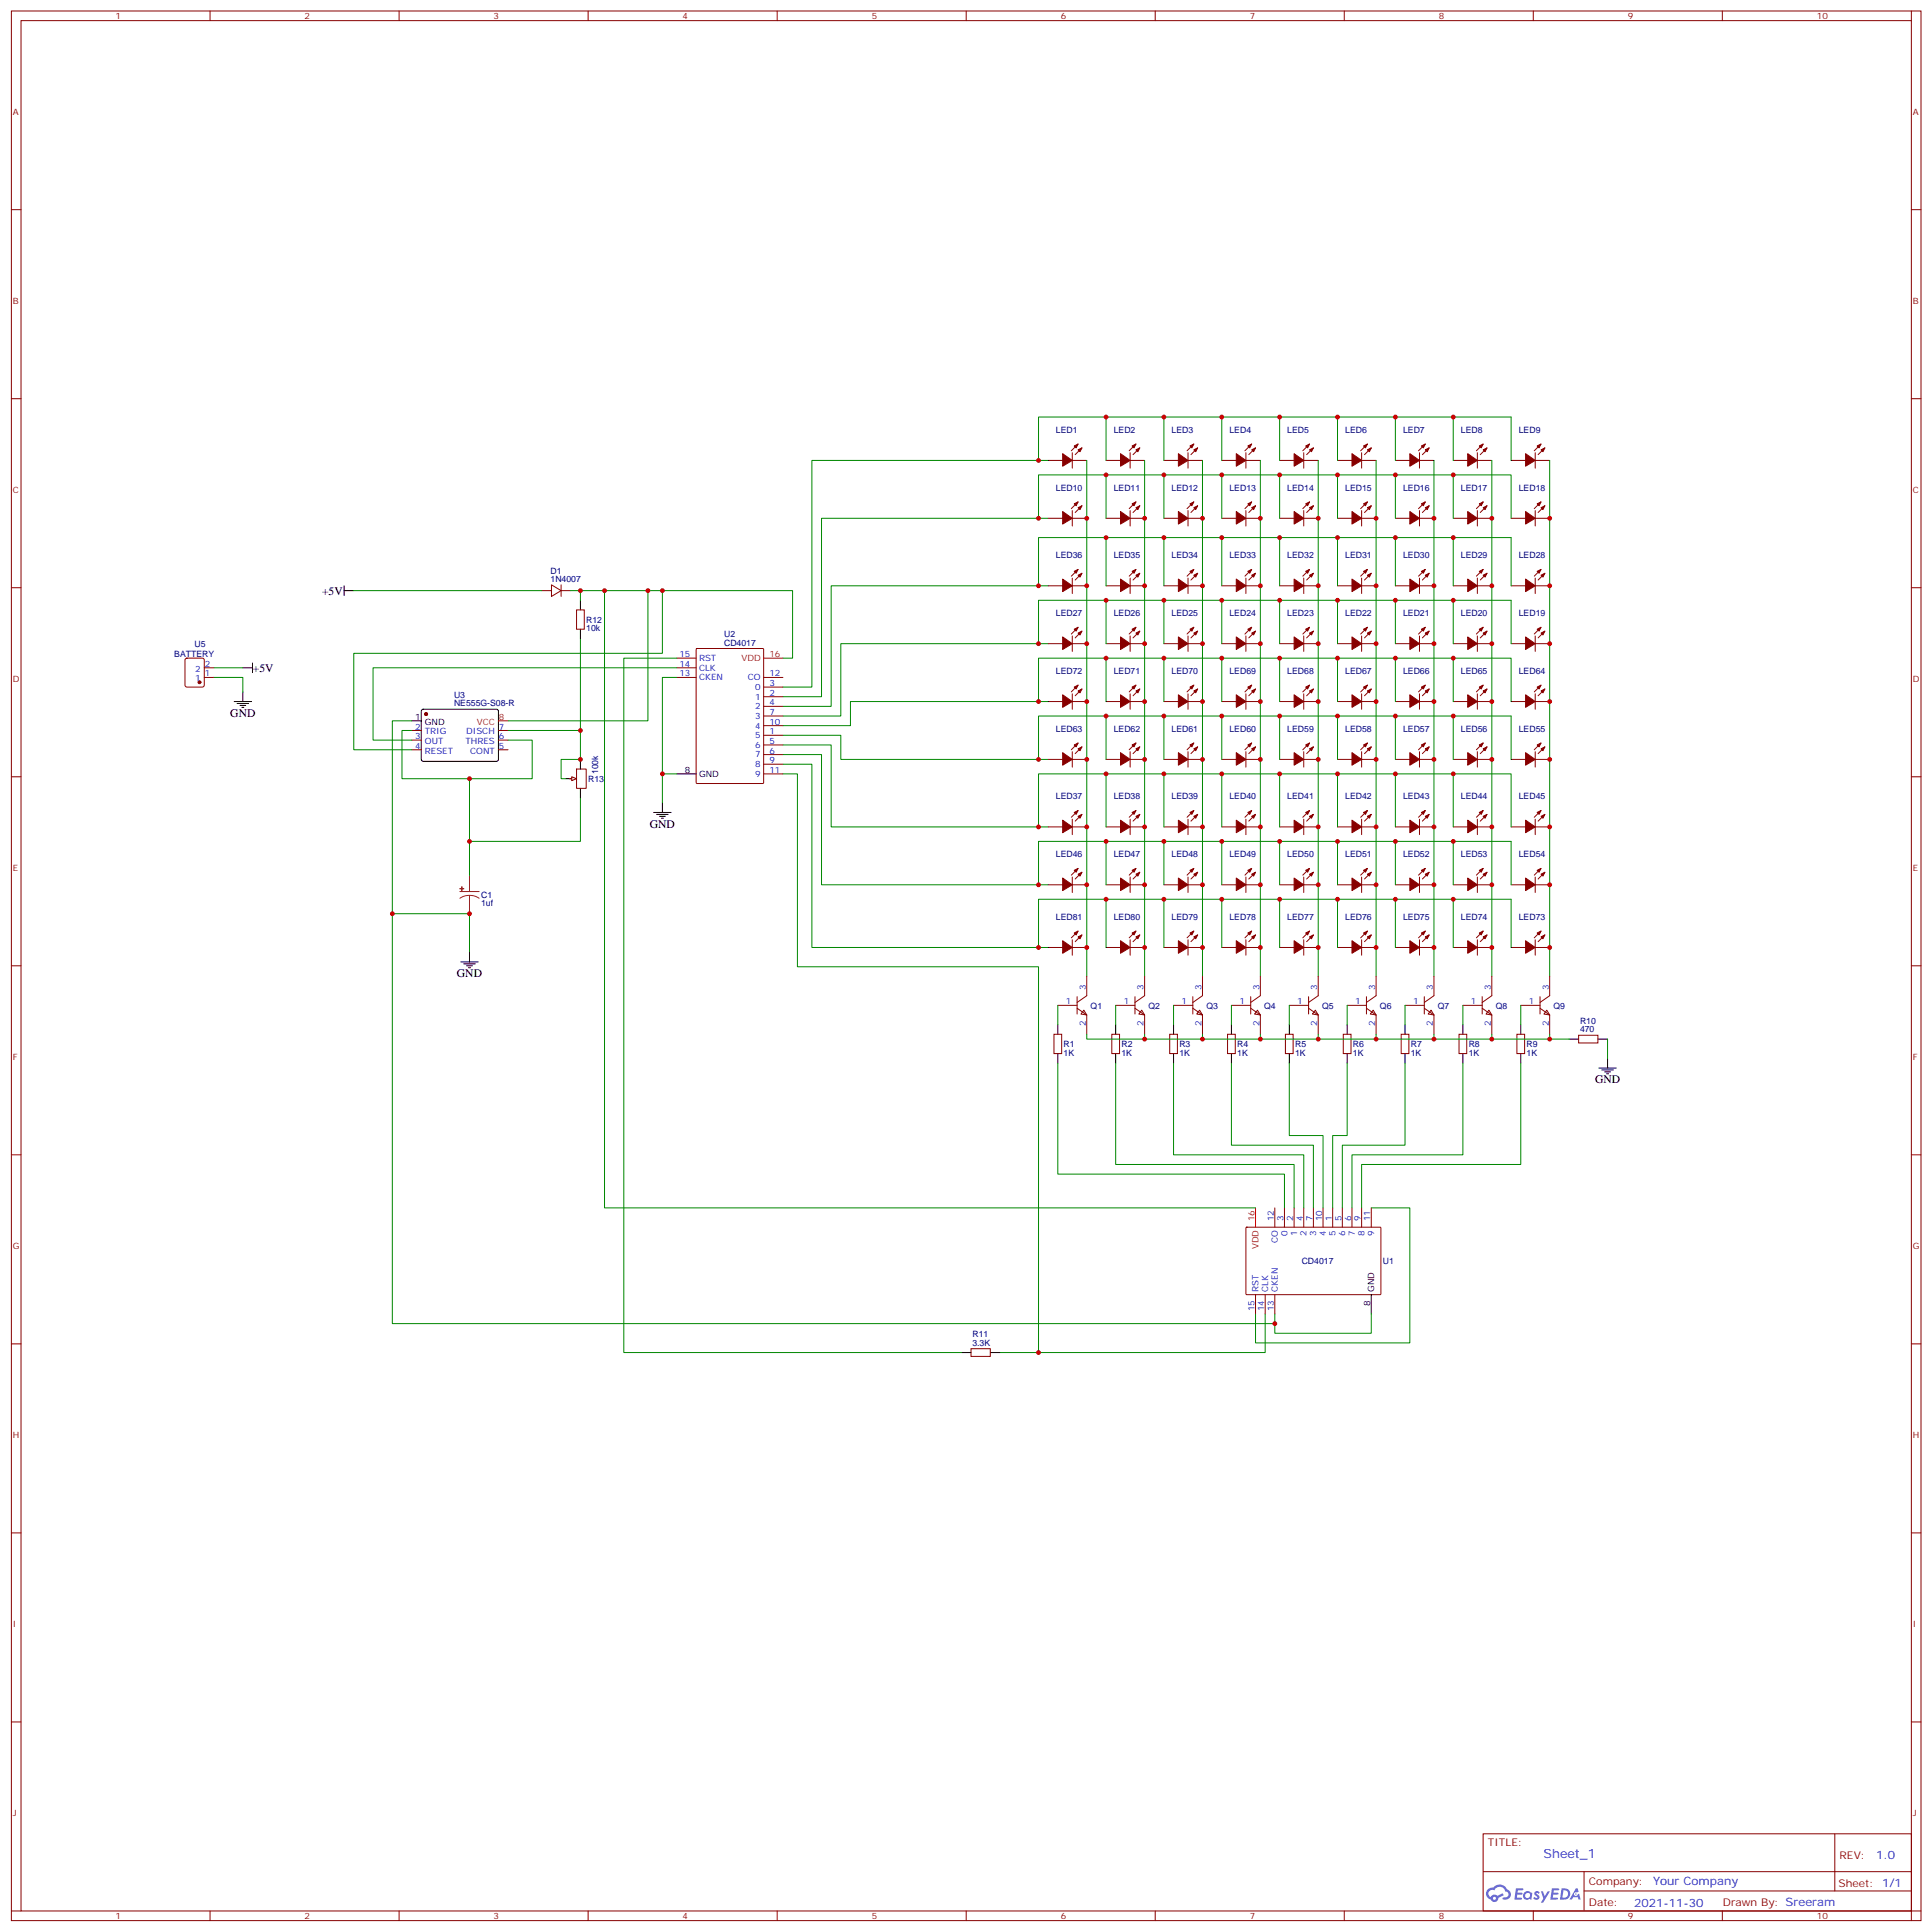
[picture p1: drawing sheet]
<svg xmlns="http://www.w3.org/2000/svg" width="707mm" height="707mm" viewBox="0 0 707 707" stroke-linecap="round" stroke-linejoin="round" font-family="sans-serif">
<defs><g id="words">
<text font-size="4.6" fill="#00f" x="564.6" y="679.8">Sheet_1</text>
<g font-size="4.2">
<text x="117.8" y="217.5">+5V</text>
<text x="92.5" y="245.7">+5V</text>
<text x="84.2" y="262.3">GND</text>
<text x="237.7" y="302.8">GND</text>
<text x="167.1" y="357.5">GND</text>
<text x="583.4" y="396.3">GND</text>
</g>
<g font-size="4.2" fill="#00f">
<text x="686.3" y="680">1.0</text>
<text x="604.7" y="689.6">Your Company</text>
<text x="597.8" y="697.4">2021-11-30</text>
</g>
<g font-size="3.9" fill="#800">
<text x="544.3" y="675.4">TITLE:</text>
<text x="672.9" y="680">REV:</text>
<text x="581.2" y="689.6">Company:</text>
<text x="672.5" y="690.2">Sheet: 1/1</text>
<text x="581.2" y="697.2">Date:</text>
<text x="630.2" y="697.3">Drawn By: Sreeram</text>
</g>
<g font-size="3.2" fill="#800">
<text x="42.3" y="7">1</text>
<text x="111.4" y="7">2</text>
<text x="180.6" y="7">3</text>
<text x="249.7" y="7">4</text>
<text x="318.8" y="7">5</text>
<text x="388" y="7">6</text>
<text x="457.1" y="7">7</text>
<text x="526.3" y="7">8</text>
<text x="595.4" y="7">9</text>
<text x="664.6" y="7">10</text>
<text x="4.7" y="42.1">A</text>
<text x="699.7" y="42.1">A</text>
<text x="4.7" y="111.3">B</text>
<text x="699.7" y="111.3">B</text>
<text x="4.7" y="180.4">C</text>
<text x="699.7" y="180.4">C</text>
<text x="4.7" y="249.6">D</text>
<text x="699.7" y="249.6">D</text>
<text x="4.7" y="318.7">E</text>
<text x="699.7" y="318.7">E</text>
<text x="4.7" y="387.8">F</text>
<text x="699.7" y="387.8">F</text>
<text x="4.7" y="457">G</text>
<text x="699.7" y="457">G</text>
<text x="4.7" y="526.1">H</text>
<text x="699.7" y="526.1">H</text>
<text x="4.7" y="595.3">I</text>
<text x="699.7" y="595.3">I</text>
<text x="4.7" y="664.4">J</text>
<text x="699.7" y="664.4">J</text>
<text x="42.3" y="702">1</text>
<text x="111.4" y="702">2</text>
<text x="180.6" y="702">3</text>
<text x="249.7" y="702">4</text>
<text x="318.8" y="702">5</text>
<text x="388" y="702">6</text>
<text x="457.1" y="702">7</text>
<text x="526.3" y="702">8</text>
<text x="595.4" y="702">9</text>
<text x="664.6" y="702">10</text>
</g>
<g font-size="3.2" fill="#000080">
<text x="386.2" y="158.4">LED1</text>
<text x="407.4" y="158.4">LED2</text>
<text x="428.5" y="158.4">LED3</text>
<text x="449.7" y="158.4">LED4</text>
<text x="470.9" y="158.4">LED5</text>
<text x="492" y="158.4">LED6</text>
<text x="513.2" y="158.4">LED7</text>
<text x="534.4" y="158.4">LED8</text>
<text x="555.5" y="158.4">LED9</text>
<text x="386.2" y="179.5">LED10</text>
<text x="407.4" y="179.5">LED11</text>
<text x="428.5" y="179.5">LED12</text>
<text x="449.7" y="179.5">LED13</text>
<text x="470.9" y="179.5">LED14</text>
<text x="492" y="179.5">LED15</text>
<text x="513.2" y="179.5">LED16</text>
<text x="534.4" y="179.5">LED17</text>
<text x="555.5" y="179.5">LED18</text>
<text x="201.4" y="209.9">D1</text>
<text x="386.2" y="204.2">LED36</text>
<text x="407.4" y="204.2">LED35</text>
<text x="428.5" y="204.2">LED34</text>
<text x="449.7" y="204.2">LED33</text>
<text x="470.9" y="204.2">LED32</text>
<text x="492" y="204.2">LED31</text>
<text x="513.2" y="204.2">LED30</text>
<text x="534.4" y="204.2">LED29</text>
<text x="555.5" y="204.2">LED28</text>
<text x="201.4" y="212.9">1N4007</text>
<text x="214.4" y="227.8">R12</text>
<text x="386.2" y="225.4">LED27</text>
<text x="407.4" y="225.4">LED26</text>
<text x="428.5" y="225.4">LED25</text>
<text x="449.7" y="225.4">LED24</text>
<text x="470.9" y="225.4">LED23</text>
<text x="492" y="225.4">LED22</text>
<text x="513.2" y="225.4">LED21</text>
<text x="534.4" y="225.4">LED20</text>
<text x="555.5" y="225.4">LED19</text>
<text x="214.4" y="230.9">10k</text>
<text x="264.9" y="232.9">U2</text>
<text x="71.2" y="236.6">U5</text>
<text x="264.9" y="236.1">CD4017</text>
<text x="63.7" y="240.2">BATTERY</text>
<text x="386.2" y="246.6">LED72</text>
<text x="407.4" y="246.6">LED71</text>
<text x="428.5" y="246.6">LED70</text>
<text x="449.7" y="246.6">LED69</text>
<text x="470.9" y="246.6">LED68</text>
<text x="492" y="246.6">LED67</text>
<text x="513.2" y="246.6">LED66</text>
<text x="534.4" y="246.6">LED65</text>
<text x="555.5" y="246.6">LED64</text>
<text x="166.1" y="255.2">U3</text>
<text x="166.1" y="258.4">NE555G-S08-R</text>
<text x="386.2" y="267.7">LED63</text>
<text x="407.4" y="267.7">LED62</text>
<text x="428.5" y="267.7">LED61</text>
<text x="449.7" y="267.7">LED60</text>
<text x="470.9" y="267.7">LED59</text>
<text x="492" y="267.7">LED58</text>
<text x="513.2" y="267.7">LED57</text>
<text x="534.4" y="267.7">LED56</text>
<text x="555.5" y="267.7">LED55</text>
<text x="215.1" y="286">R13</text>
<text x="218.8" y="283.2" transform="rotate(-90 218.8 283.2)">100k</text>
<text x="386.2" y="292.4">LED37</text>
<text x="407.4" y="292.4">LED38</text>
<text x="428.5" y="292.4">LED39</text>
<text x="449.7" y="292.4">LED40</text>
<text x="470.9" y="292.4">LED41</text>
<text x="492" y="292.4">LED42</text>
<text x="513.2" y="292.4">LED43</text>
<text x="534.4" y="292.4">LED44</text>
<text x="555.5" y="292.4">LED45</text>
<text x="386.2" y="313.6">LED46</text>
<text x="407.4" y="313.6">LED47</text>
<text x="428.5" y="313.6">LED48</text>
<text x="449.7" y="313.6">LED49</text>
<text x="470.9" y="313.6">LED50</text>
<text x="492" y="313.6">LED51</text>
<text x="513.2" y="313.6">LED52</text>
<text x="534.4" y="313.6">LED53</text>
<text x="555.5" y="313.6">LED54</text>
<text x="176" y="328.4">C1</text>
<text x="176" y="331.4">1uf</text>
<text x="386.2" y="336.5">LED81</text>
<text x="407.4" y="336.5">LED80</text>
<text x="428.5" y="336.5">LED79</text>
<text x="449.7" y="336.5">LED78</text>
<text x="470.9" y="336.5">LED77</text>
<text x="492" y="336.5">LED76</text>
<text x="513.2" y="336.5">LED75</text>
<text x="534.4" y="336.5">LED74</text>
<text x="555.5" y="336.5">LED73</text>
<text x="398.9" y="369">Q1</text>
<text x="420.1" y="369">Q2</text>
<text x="441.3" y="369">Q3</text>
<text x="462.4" y="369">Q4</text>
<text x="483.6" y="369">Q5</text>
<text x="504.8" y="369">Q6</text>
<text x="525.9" y="369">Q7</text>
<text x="547.1" y="369">Q8</text>
<text x="568.3" y="369">Q9</text>
<text x="577.9" y="377.6">470</text>
<text x="577.9" y="374.5">R10</text>
<text x="389" y="383.1">R1</text>
<text x="410.2" y="383.1">R2</text>
<text x="431.4" y="383.1">R3</text>
<text x="452.5" y="383.1">R4</text>
<text x="473.7" y="383.1">R5</text>
<text x="494.9" y="383.1">R6</text>
<text x="516" y="383.1">R7</text>
<text x="537.2" y="383.1">R8</text>
<text x="558.4" y="383.1">R9</text>
<text x="389" y="386.1">1K</text>
<text x="410.2" y="386.1">1K</text>
<text x="431.4" y="386.1">1K</text>
<text x="452.5" y="386.1">1K</text>
<text x="473.7" y="386.1">1K</text>
<text x="494.9" y="386.1">1K</text>
<text x="516" y="386.1">1K</text>
<text x="537.2" y="386.1">1K</text>
<text x="558.4" y="386.1">1K</text>
<text x="476.1" y="462.4">CD4017</text>
<text x="505.8" y="462.4">U1</text>
<text x="355.7" y="489.2">R11</text>
<text x="355.7" y="492.3">3.3K</text>
</g>
<g font-size="3.2" fill="#00f">
<text x="71.4" y="245.7">2</text>
<text x="74.9" y="243.9">2</text>
<text x="248.5" y="240.4">15</text>
<text x="248.5" y="243.9">14</text>
<text x="255.7" y="241.8">RST</text>
<text x="255.7" y="245.3">CLK</text>
<text x="71.4" y="249.2">1</text>
<text x="74.9" y="247.4">1</text>
<text x="248.5" y="247.4">13</text>
<text x="255.7" y="248.8">CKEN</text>
<text x="273.6" y="248.8">CO</text>
<text x="281.4" y="251">3</text>
<text x="281.4" y="247.4">12</text>
<text x="276.3" y="255.9">1</text>
<text x="276.3" y="252.4">0</text>
<text x="281.4" y="254.5">2</text>
<text x="276.3" y="259.4">2</text>
<text x="276.3" y="263">3</text>
<text x="281.4" y="258">4</text>
<text x="281.4" y="261.5">7</text>
<text x="151.9" y="266.8">2</text>
<text x="155.4" y="268.6">TRIG</text>
<text x="170.5" y="268.6">DISCH</text>
<text x="182.5" y="266.8">7</text>
<text x="276.3" y="266.5">4</text>
<text x="281.4" y="268.6">1</text>
<text x="281.4" y="265.1">10</text>
<text x="151.9" y="270.4">3</text>
<text x="151.9" y="273.9">4</text>
<text x="155.4" y="272.1">OUT</text>
<text x="155.4" y="275.7">RESET</text>
<text x="170.3" y="272.1">THRES</text>
<text x="172" y="275.7">CONT</text>
<text x="182.5" y="273.9">5</text>
<text x="182.5" y="270.4">6</text>
<text x="276.3" y="270">5</text>
<text x="276.3" y="273.5">6</text>
<text x="281.4" y="272.1">5</text>
<text x="281.4" y="275.7">6</text>
<text x="276.3" y="277.1">7</text>
<text x="276.3" y="280.6">8</text>
<text x="281.4" y="279.2">9</text>
<text x="276.3" y="284.1">9</text>
<text x="281.4" y="282.7">11</text>
<text x="397.2" y="362.1" transform="rotate(-90 397.2 362.1)">3</text>
<text x="418.3" y="362.1" transform="rotate(-90 418.3 362.1)">3</text>
<text x="439.5" y="362.1" transform="rotate(-90 439.5 362.1)">3</text>
<text x="460.7" y="362.1" transform="rotate(-90 460.7 362.1)">3</text>
<text x="481.8" y="362.1" transform="rotate(-90 481.8 362.1)">3</text>
<text x="503" y="362.1" transform="rotate(-90 503 362.1)">3</text>
<text x="524.2" y="362.1" transform="rotate(-90 524.2 362.1)">3</text>
<text x="545.3" y="362.1" transform="rotate(-90 545.3 362.1)">3</text>
<text x="566.5" y="362.1" transform="rotate(-90 566.5 362.1)">3</text>
<text x="389.9" y="367.4">1</text>
<text x="411" y="367.4">1</text>
<text x="432.2" y="367.4">1</text>
<text x="453.4" y="367.4">1</text>
<text x="474.5" y="367.4">1</text>
<text x="495.7" y="367.4">1</text>
<text x="516.9" y="367.4">1</text>
<text x="538" y="367.4">1</text>
<text x="559.2" y="367.4">1</text>
<text x="397.2" y="375.4" transform="rotate(-90 397.2 375.4)">2</text>
<text x="418.3" y="375.4" transform="rotate(-90 418.3 375.4)">2</text>
<text x="439.5" y="375.4" transform="rotate(-90 439.5 375.4)">2</text>
<text x="460.7" y="375.4" transform="rotate(-90 460.7 375.4)">2</text>
<text x="481.8" y="375.4" transform="rotate(-90 481.8 375.4)">2</text>
<text x="503" y="375.4" transform="rotate(-90 503 375.4)">2</text>
<text x="524.2" y="375.4" transform="rotate(-90 524.2 375.4)">2</text>
<text x="545.3" y="375.4" transform="rotate(-90 545.3 375.4)">2</text>
<text x="566.5" y="375.4" transform="rotate(-90 566.5 375.4)">2</text>
<text x="465.9" y="446.8" transform="rotate(-90 465.9 446.8)">12</text>
<text x="469.5" y="446.8" transform="rotate(-90 469.5 446.8)">3</text>
<text x="473" y="446.8" transform="rotate(-90 473 446.8)">2</text>
<text x="476.5" y="446.8" transform="rotate(-90 476.5 446.8)">4</text>
<text x="480.1" y="446.8" transform="rotate(-90 480.1 446.8)">7</text>
<text x="483.6" y="446.8" transform="rotate(-90 483.6 446.8)">10</text>
<text x="487.1" y="446.8" transform="rotate(-90 487.1 446.8)">1</text>
<text x="490.6" y="446.8" transform="rotate(-90 490.6 446.8)">5</text>
<text x="494.2" y="446.8" transform="rotate(-90 494.2 446.8)">6</text>
<text x="497.7" y="446.8" transform="rotate(-90 497.7 446.8)">9</text>
<text x="501.2" y="446.8" transform="rotate(-90 501.2 446.8)">11</text>
<text x="467.4" y="454.6" transform="rotate(-90 467.4 454.6)">CO</text>
<text x="470.9" y="451.9" transform="rotate(-90 470.9 451.9)">0</text>
<text x="474.4" y="451.9" transform="rotate(-90 474.4 451.9)">1</text>
<text x="477.9" y="451.9" transform="rotate(-90 477.9 451.9)">2</text>
<text x="481.5" y="451.9" transform="rotate(-90 481.5 451.9)">3</text>
<text x="485" y="451.9" transform="rotate(-90 485 451.9)">4</text>
<text x="488.5" y="451.9" transform="rotate(-90 488.5 451.9)">5</text>
<text x="492.1" y="451.9" transform="rotate(-90 492.1 451.9)">6</text>
<text x="495.6" y="451.9" transform="rotate(-90 495.6 451.9)">7</text>
<text x="499.1" y="451.9" transform="rotate(-90 499.1 451.9)">8</text>
<text x="502.6" y="451.9" transform="rotate(-90 502.6 451.9)">9</text>
<text x="460.3" y="472.5" transform="rotate(-90 460.3 472.5)">RST</text>
<text x="463.8" y="472.5" transform="rotate(-90 463.8 472.5)">CLK</text>
<text x="467.4" y="472.5" transform="rotate(-90 467.4 472.5)">CKEN</text>
<text x="458.9" y="479.7" transform="rotate(-90 458.9 479.7)">15</text>
<text x="462.4" y="479.7" transform="rotate(-90 462.4 479.7)">14</text>
<text x="465.9" y="479.7" transform="rotate(-90 465.9 479.7)">13</text>
</g>
<g font-size="3.2" fill="#f00">
<text x="271.2" y="241.8">VDD</text>
<text x="281.4" y="240.4">16</text>
<text x="182.5" y="263.3">8</text>
<text x="174.4" y="265.1">VCC</text>
<text x="458.9" y="446.8" transform="rotate(-90 458.9 446.8)">16</text>
<text x="460.3" y="457" transform="rotate(-90 460.3 457)">VDD</text>
</g>
<g font-size="3.2">
<text x="151.9" y="263.3">1</text>
<text x="155.4" y="265.1">GND</text>
<text x="250.5" y="282.7">8</text>
<text x="255.7" y="284.1">GND</text>
<text x="502.6" y="472.5" transform="rotate(-90 502.6 472.5)">GND</text>
<text x="501.2" y="477.7" transform="rotate(-90 501.2 477.7)">8</text>
</g>
</g></defs>
<g fill="none" stroke="#870000" stroke-width=".37">
<path d="M4.2 4h698.5v698.5h-698.5zM7.7 7.5h691.4v691.5h-691.4zM76.8 4v3.5M146 4v3.5M215.1 4v3.5M284.3 4v3.5M353.4 4v3.5M422.6 4v3.5M491.7 4v3.5M560.8 4v3.5M630 4v3.5M699.1 4v3.5"/>
<path d="M4.2 76.7h3.5M699.1 76.7h3.6M4.2 145.8h3.5M699.1 145.8h3.6M4.2 215h3.5M699.1 215h3.6M4.2 284.1h3.5M699.1 284.1h3.6M4.2 353.3h3.5M699.1 353.3h3.6M4.2 422.4h3.5M699.1 422.4h3.6"/>
<path d="M4.2 491.6h3.5M699.1 491.6h3.6M4.2 560.7h3.5M699.1 560.7h3.6M4.2 629.8h3.5M699.1 629.8h3.6M542.5 670.8h156.6v28.2h-156.6zM671.1 670.8v20.9M4.2 699h3.5M76.8 699v3.5M146 699v3.5M215.1 699v3.5"/>
<path d="M284.3 699v3.5M353.4 699v3.5M422.6 699v3.5M491.7 699v3.5M542.5 684.6h156.5M560.8 699v3.5M579.4 691.7h119.6M579.4 684.6v14.1M630 699v3.5M702.7 699h-3.6v3.5"/>
</g>
<g fill="#5487ff">
<path d="M561.5 691.9a1.22 1.22 0 0 1 1.7 .3l-.4 .6a.47 .47 0 0 0-.3-.4 .47 .47 0 0 0-.5 .2l.1 .2a1.14 1.14 0 0 1 .8 1.8 1.14 1.14 0 0 1-1.9 0l-.2-.2 .5-.6 .7 .4a.29 .29 0 0 0 .3-.2 .29 .29 0 0 0-.2-.3 1.04 1.04 0 0 1-.6-1.8z"/>
<path d="M554.5 690.7l2.7 .2-.2 .5h-1.8l-.1 .9h1.5l.3 .4-.3 .3h-1.6l-.2 1.1 1.7 .1 .2 .3-.2 .3-2.6 .1z"/>
<path d="M567.6 690.7l2.7 .2-.1 .5h-1.8l-.2 .9h1.6l.3 .4-.4 .3h-1.6l-.1 1.1 1.7 .1 .2 .3-.2 .3-2.7 .1z"/>
<path d="M576.4 690.7h.7l.3 1.3-.6 .3a.69 .69 0 0 0-1 .3 .69 .69 0 0 0 .4 .9 .69 .69 0 0 0 .9-.6l.5-.3 .6 2.2h-.8l-.2-.8h-1.8l-.5 .8h-.8z"/>
<path d="M563.6 691.8h.8l.6 1.8 1.1-1.8h.9l-2.6 4.2h-.8l.9-1.6z"/>
<path d="M571.2 690.7l-.6 4.2h1.3a2.11 2.11 0 0 0 2.5-2.2 2.11 2.11 0 0 0-2.5-2zM571.9 691.4a1.43 1.43 0 0 1 1.6 1.6 1.43 1.43 0 0 1-2 1.1z"/>
<path d="M557.5 692.3a1.54 1.54 0 0 0-.1 2.2 1.54 1.54 0 0 0 2.1 .1l.7 .3 .3-2.3-.6-.4a1.51 1.51 0 0 0-2.4 .1zM557.7 693.3a.95 .95 0 0 1 1.9 0 .95 .95 0 0 1-1.9 0z"/>
<path d="M544.2 691.1a2.18 2.18 0 0 0 1.1 3.7 1.44 1.44 0 0 0 1.6 .9 1.44 1.44 0 0 0 1.2-1.5l2-1-.5-.7-1.9 1a1.47 1.47 0 0 0-2.4 .4 1.39 1.39 0 0 1-.7-1.9 1.39 1.39 0 0 1 2-.5 2.12 2.12 0 0 1 2.2-1.3 2.12 2.12 0 0 1 1.9 1.7 1.14 1.14 0 0 1 1.1 1.4 1.14 1.14 0 0 1-1.7 .7 .43 .43 0 0 0-.5 .4 .43 .43 0 0 0 .4 .5 1.98 1.98 0 0 0 2.5-1.3 1.98 1.98 0 0 0-1.2-2.5 3.1 3.1 0 0 0-5.3-.7l-.9 .1zM546.1 694.4a.55 .55 0 0 1 1.1 0 .55 .55 0 0 1-1.1 0z"/>
<circle cx="576.4" cy="692.8" r=".26"/>
</g>
<g fill="#870000" stroke="#870000" stroke-width=".37">
<path d="M394.3 164.5l1.4-.7-.7 1.4z"/>
<path d="M392.9 163.1l1.4-.7-.7 1.4z"/>
<path d="M388.7 165.9l3.5 2.5-3.5 2.1z"/>
<path d="M415.5 164.5l1.4-.7-.7 1.4z"/>
<path d="M414.1 163.1l1.4-.7-.7 1.4z"/>
<path d="M409.9 165.9l3.5 2.5-3.5 2.1z"/>
<path d="M436.7 164.5l1.4-.7-.7 1.4z"/>
<path d="M435.3 163.1l1.4-.7-.7 1.4z"/>
<path d="M431 165.9l3.6 2.5-3.6 2.1z"/>
<path d="M457.8 164.5l1.4-.7-.7 1.4z"/>
<path d="M456.4 163.1l1.4-.7-.7 1.4z"/>
<path d="M452.2 165.9l3.5 2.5-3.5 2.1z"/>
<path d="M479 164.5l1.4-.7-.7 1.4z"/>
<path d="M477.6 163.1l1.4-.7-.7 1.4z"/>
<path d="M473.4 165.9l3.5 2.5-3.5 2.1z"/>
<path d="M500.2 164.5l1.4-.7-.7 1.4z"/>
<path d="M498.8 163.1l1.4-.7-.7 1.4z"/>
<path d="M494.5 165.9l3.6 2.5-3.6 2.1z"/>
<path d="M521.3 164.5l1.4-.7-.7 1.4z"/>
<path d="M519.9 163.1l1.4-.7-.7 1.4z"/>
<path d="M515.7 165.9l3.5 2.5-3.5 2.1z"/>
<path d="M542.5 164.5l1.4-.7-.7 1.4z"/>
<path d="M541.1 163.1l1.4-.7-.7 1.4z"/>
<path d="M536.9 165.9l3.5 2.5-3.5 2.1z"/>
<path d="M563.7 164.5l1.4-.7-.7 1.4z"/>
<path d="M562.3 163.1l1.4-.7-.7 1.4z"/>
<path d="M558 165.9l3.6 2.5-3.6 2.1z"/>
<path d="M394.3 185.7l1.4-.7-.7 1.4z"/>
<path d="M392.9 184.3l1.4-.7-.7 1.4z"/>
<path d="M388.7 187.1l3.5 2.5-3.5 2.1z"/>
<path d="M415.5 185.7l1.4-.7-.7 1.4z"/>
<path d="M414.1 184.3l1.4-.7-.7 1.4z"/>
<path d="M409.9 187.1l3.5 2.5-3.5 2.1z"/>
<path d="M436.7 185.7l1.4-.7-.7 1.4z"/>
<path d="M435.3 184.3l1.4-.7-.7 1.4z"/>
<path d="M431 187.1l3.6 2.5-3.6 2.1z"/>
<path d="M457.8 185.7l1.4-.7-.7 1.4z"/>
<path d="M456.4 184.3l1.4-.7-.7 1.4z"/>
<path d="M452.2 187.1l3.5 2.5-3.5 2.1z"/>
<path d="M479 185.7l1.4-.7-.7 1.4z"/>
<path d="M477.6 184.3l1.4-.7-.7 1.4z"/>
<path d="M473.4 187.1l3.5 2.5-3.5 2.1z"/>
<path d="M500.2 185.7l1.4-.7-.7 1.4z"/>
<path d="M498.8 184.3l1.4-.7-.7 1.4z"/>
<path d="M494.5 187.1l3.6 2.5-3.6 2.1z"/>
<path d="M521.3 185.7l1.4-.7-.7 1.4z"/>
<path d="M519.9 184.3l1.4-.7-.7 1.4z"/>
<path d="M515.7 187.1l3.5 2.5-3.5 2.1z"/>
<path d="M542.5 185.7l1.4-.7-.7 1.4z"/>
<path d="M541.1 184.3l1.4-.7-.7 1.4z"/>
<path d="M536.9 187.1l3.5 2.5-3.5 2.1z"/>
<path d="M563.7 185.7l1.4-.7-.7 1.4z"/>
<path d="M562.3 184.3l1.4-.7-.7 1.4z"/>
<path d="M558 187.1l3.6 2.5-3.6 2.1z"/>
<path d="M563.7 231.6l1.4-.7-.7 1.4z"/>
<path d="M562.3 230.2l1.4-.8-.7 1.5z"/>
<path d="M558 233l3.6 2.4-3.6 2.2z"/>
<path d="M542.5 231.6l1.4-.7-.7 1.4z"/>
<path d="M541.1 230.2l1.4-.8-.7 1.5z"/>
<path d="M536.9 233l3.5 2.4-3.5 2.2z"/>
<path d="M521.3 231.6l1.4-.7-.7 1.4z"/>
<path d="M519.9 230.2l1.4-.8-.7 1.5z"/>
<path d="M515.7 233l3.5 2.4-3.5 2.2z"/>
<path d="M500.2 231.6l1.4-.7-.7 1.4z"/>
<path d="M498.8 230.2l1.4-.8-.7 1.5z"/>
<path d="M494.5 233l3.6 2.4-3.6 2.2z"/>
<path d="M479 231.6l1.4-.7-.7 1.4z"/>
<path d="M477.6 230.2l1.4-.8-.7 1.5z"/>
<path d="M473.4 233l3.5 2.4-3.5 2.2z"/>
<path d="M457.8 231.6l1.4-.7-.7 1.4z"/>
<path d="M456.4 230.2l1.4-.8-.7 1.5z"/>
<path d="M452.2 233l3.5 2.4-3.5 2.2z"/>
<path d="M436.7 231.6l1.4-.7-.7 1.4z"/>
<path d="M435.3 230.2l1.4-.8-.7 1.5z"/>
<path d="M431 233l3.6 2.4-3.6 2.2z"/>
<path d="M415.5 231.6l1.4-.7-.7 1.4z"/>
<path d="M414.1 230.2l1.4-.8-.7 1.5z"/>
<path d="M409.9 233l3.5 2.4-3.5 2.2z"/>
<path d="M394.3 231.6l1.4-.7-.7 1.4z"/>
<path d="M392.9 230.2l1.4-.8-.7 1.5z"/>
<path d="M388.7 233l3.5 2.4-3.5 2.2z"/>
<path d="M563.7 210.4l1.4-.7-.7 1.4z"/>
<path d="M562.3 209l1.4-.7-.7 1.4z"/>
<path d="M558 211.8l3.6 2.5-3.6 2.1z"/>
<path d="M542.5 210.4l1.4-.7-.7 1.4z"/>
<path d="M541.1 209l1.4-.7-.7 1.4z"/>
<path d="M536.9 211.8l3.5 2.5-3.5 2.1z"/>
<path d="M521.3 210.4l1.4-.7-.7 1.4z"/>
<path d="M519.9 209l1.4-.7-.7 1.4z"/>
<path d="M515.7 211.8l3.5 2.5-3.5 2.1z"/>
<path d="M500.2 210.4l1.4-.7-.7 1.4z"/>
<path d="M498.8 209l1.4-.7-.7 1.4z"/>
<path d="M494.5 211.8l3.6 2.5-3.6 2.1z"/>
<path d="M479 210.4l1.4-.7-.7 1.4z"/>
<path d="M477.6 209l1.4-.7-.7 1.4z"/>
<path d="M473.4 211.8l3.5 2.5-3.5 2.1z"/>
<path d="M457.8 210.4l1.4-.7-.7 1.4z"/>
<path d="M456.4 209l1.4-.7-.7 1.4z"/>
<path d="M452.2 211.8l3.5 2.5-3.5 2.1z"/>
<path d="M436.7 210.4l1.4-.7-.7 1.4z"/>
<path d="M435.3 209l1.4-.7-.7 1.4z"/>
<path d="M431 211.8l3.6 2.5-3.6 2.1z"/>
<path d="M415.5 210.4l1.4-.7-.7 1.4z"/>
<path d="M414.1 209l1.4-.7-.7 1.4z"/>
<path d="M409.9 211.8l3.5 2.5-3.5 2.1z"/>
<path d="M394.3 210.4l1.4-.7-.7 1.4z"/>
<path d="M392.9 209l1.4-.7-.7 1.4z"/>
<path d="M388.7 211.8l3.5 2.5-3.5 2.1z"/>
<path d="M394.3 298.6l1.4-.7-.7 1.4z"/>
<path d="M392.9 297.2l1.4-.7-.7 1.4z"/>
<path d="M388.7 300l3.5 2.5-3.5 2.1z"/>
<path d="M415.5 298.6l1.4-.7-.7 1.4z"/>
<path d="M414.1 297.2l1.4-.7-.7 1.4z"/>
<path d="M409.9 300l3.5 2.5-3.5 2.1z"/>
<path d="M436.7 298.6l1.4-.7-.7 1.4z"/>
<path d="M435.3 297.2l1.4-.7-.7 1.4z"/>
<path d="M431 300l3.6 2.5-3.6 2.1z"/>
<path d="M457.8 298.6l1.4-.7-.7 1.4z"/>
<path d="M456.4 297.2l1.4-.7-.7 1.4z"/>
<path d="M452.2 300l3.5 2.5-3.5 2.1z"/>
<path d="M479 298.6l1.4-.7-.7 1.4z"/>
<path d="M477.6 297.2l1.4-.7-.7 1.4z"/>
<path d="M473.4 300l3.5 2.5-3.5 2.1z"/>
<path d="M500.2 298.6l1.4-.7-.7 1.4z"/>
<path d="M498.8 297.2l1.4-.7-.7 1.4z"/>
<path d="M494.5 300l3.6 2.5-3.6 2.1z"/>
<path d="M521.3 298.6l1.4-.7-.7 1.4z"/>
<path d="M519.9 297.2l1.4-.7-.7 1.4z"/>
<path d="M515.7 300l3.5 2.5-3.5 2.1z"/>
<path d="M542.5 298.6l1.4-.7-.7 1.4z"/>
<path d="M541.1 297.2l1.4-.7-.7 1.4z"/>
<path d="M536.9 300l3.5 2.5-3.5 2.1z"/>
<path d="M563.7 298.6l1.4-.7-.7 1.4z"/>
<path d="M562.3 297.2l1.4-.7-.7 1.4z"/>
<path d="M558 300l3.6 2.5-3.6 2.1z"/>
<path d="M394.3 319.8l1.4-.7-.7 1.4z"/>
<path d="M392.9 318.3l1.4-.7-.7 1.5z"/>
<path d="M388.7 321.2l3.5 2.4-3.5 2.2z"/>
<path d="M415.5 319.8l1.4-.7-.7 1.4z"/>
<path d="M414.1 318.3l1.4-.7-.7 1.5z"/>
<path d="M409.9 321.2l3.5 2.4-3.5 2.2z"/>
<path d="M436.7 319.8l1.4-.7-.7 1.4z"/>
<path d="M435.3 318.3l1.4-.7-.7 1.5z"/>
<path d="M431 321.2l3.6 2.4-3.6 2.2z"/>
<path d="M457.8 319.8l1.4-.7-.7 1.4z"/>
<path d="M456.4 318.3l1.4-.7-.7 1.5z"/>
<path d="M452.2 321.2l3.5 2.4-3.5 2.2z"/>
<path d="M479 319.8l1.4-.7-.7 1.4z"/>
<path d="M477.6 318.3l1.4-.7-.7 1.5z"/>
<path d="M473.4 321.2l3.5 2.4-3.5 2.2z"/>
<path d="M500.2 319.8l1.4-.7-.7 1.4z"/>
<path d="M498.8 318.3l1.4-.7-.7 1.5z"/>
<path d="M494.5 321.2l3.6 2.4-3.6 2.2z"/>
<path d="M521.3 319.8l1.4-.7-.7 1.4z"/>
<path d="M519.9 318.3l1.4-.7-.7 1.5z"/>
<path d="M515.7 321.2l3.5 2.4-3.5 2.2z"/>
<path d="M542.5 319.8l1.4-.7-.7 1.4z"/>
<path d="M541.1 318.3l1.4-.7-.7 1.5z"/>
<path d="M536.9 321.2l3.5 2.4-3.5 2.2z"/>
<path d="M563.7 319.8l1.4-.7-.7 1.4z"/>
<path d="M562.3 318.3l1.4-.7-.7 1.5z"/>
<path d="M558 321.2l3.6 2.4-3.6 2.2z"/>
<path d="M563.7 273.9l1.4-.7-.7 1.4z"/>
<path d="M562.3 272.5l1.4-.7-.7 1.4z"/>
<path d="M558 275.3l3.6 2.5-3.6 2.1z"/>
<path d="M542.5 273.9l1.4-.7-.7 1.4z"/>
<path d="M541.1 272.5l1.4-.7-.7 1.4z"/>
<path d="M536.9 275.3l3.5 2.5-3.5 2.1z"/>
<path d="M521.3 273.9l1.4-.7-.7 1.4z"/>
<path d="M519.9 272.5l1.4-.7-.7 1.4z"/>
<path d="M515.7 275.3l3.5 2.5-3.5 2.1z"/>
<path d="M500.2 273.9l1.4-.7-.7 1.4z"/>
<path d="M498.8 272.5l1.4-.7-.7 1.4z"/>
<path d="M494.5 275.3l3.6 2.5-3.6 2.1z"/>
<path d="M479 273.9l1.4-.7-.7 1.4z"/>
<path d="M477.6 272.5l1.4-.7-.7 1.4z"/>
<path d="M473.4 275.3l3.5 2.5-3.5 2.1z"/>
<path d="M457.8 273.9l1.4-.7-.7 1.4z"/>
<path d="M456.4 272.5l1.4-.7-.7 1.4z"/>
<path d="M452.2 275.3l3.5 2.5-3.5 2.1z"/>
<path d="M436.7 273.9l1.4-.7-.7 1.4z"/>
<path d="M435.3 272.5l1.4-.7-.7 1.4z"/>
<path d="M431 275.3l3.6 2.5-3.6 2.1z"/>
<path d="M415.5 273.9l1.4-.7-.7 1.4z"/>
<path d="M414.1 272.5l1.4-.7-.7 1.4z"/>
<path d="M409.9 275.3l3.5 2.5-3.5 2.1z"/>
<path d="M394.3 273.9l1.4-.7-.7 1.4z"/>
<path d="M392.9 272.5l1.4-.7-.7 1.4z"/>
<path d="M388.7 275.3l3.5 2.5-3.5 2.1z"/>
<path d="M563.7 252.7l1.4-.7-.7 1.4z"/>
<path d="M562.3 251.3l1.4-.7-.7 1.4z"/>
<path d="M558 254.1l3.6 2.5-3.6 2.1z"/>
<path d="M542.5 252.7l1.4-.7-.7 1.4z"/>
<path d="M541.1 251.3l1.4-.7-.7 1.4z"/>
<path d="M536.9 254.1l3.5 2.5-3.5 2.1z"/>
<path d="M521.3 252.7l1.4-.7-.7 1.4z"/>
<path d="M519.9 251.3l1.4-.7-.7 1.4z"/>
<path d="M515.7 254.1l3.5 2.5-3.5 2.1z"/>
<path d="M500.2 252.7l1.4-.7-.7 1.4z"/>
<path d="M498.8 251.3l1.4-.7-.7 1.4z"/>
<path d="M494.5 254.1l3.6 2.5-3.6 2.1z"/>
<path d="M479 252.7l1.4-.7-.7 1.4z"/>
<path d="M477.6 251.3l1.4-.7-.7 1.4z"/>
<path d="M473.4 254.1l3.5 2.5-3.5 2.1z"/>
<path d="M457.8 252.7l1.4-.7-.7 1.4z"/>
<path d="M456.4 251.3l1.4-.7-.7 1.4z"/>
<path d="M452.2 254.1l3.5 2.5-3.5 2.1z"/>
<path d="M436.7 252.7l1.4-.7-.7 1.4z"/>
<path d="M435.3 251.3l1.4-.7-.7 1.4z"/>
<path d="M431 254.1l3.6 2.5-3.6 2.1z"/>
<path d="M415.5 252.7l1.4-.7-.7 1.4z"/>
<path d="M414.1 251.3l1.4-.7-.7 1.4z"/>
<path d="M409.9 254.1l3.5 2.5-3.5 2.1z"/>
<path d="M394.3 252.7l1.4-.7-.7 1.4z"/>
<path d="M392.9 251.3l1.4-.7-.7 1.4z"/>
<path d="M388.7 254.1l3.5 2.5-3.5 2.1z"/>
<path d="M563.7 342.7l1.4-.7-.7 1.4z"/>
<path d="M562.3 341.3l1.4-.7-.7 1.4z"/>
<path d="M558 344.1l3.6 2.5-3.6 2.1z"/>
<path d="M542.5 342.7l1.4-.7-.7 1.4z"/>
<path d="M541.1 341.3l1.4-.7-.7 1.4z"/>
<path d="M536.9 344.1l3.5 2.5-3.5 2.1z"/>
<path d="M521.3 342.7l1.4-.7-.7 1.4z"/>
<path d="M519.9 341.3l1.4-.7-.7 1.4z"/>
<path d="M515.7 344.1l3.5 2.5-3.5 2.1z"/>
<path d="M500.2 342.7l1.4-.7-.7 1.4z"/>
<path d="M498.8 341.3l1.4-.7-.7 1.4z"/>
<path d="M494.5 344.1l3.6 2.5-3.6 2.1z"/>
<path d="M479 342.7l1.4-.7-.7 1.4z"/>
<path d="M477.6 341.3l1.4-.7-.7 1.4z"/>
<path d="M473.4 344.1l3.5 2.5-3.5 2.1z"/>
<path d="M457.8 342.7l1.4-.7-.7 1.4z"/>
<path d="M456.4 341.3l1.4-.7-.7 1.4z"/>
<path d="M452.2 344.1l3.5 2.5-3.5 2.1z"/>
<path d="M436.7 342.7l1.4-.7-.7 1.4z"/>
<path d="M435.3 341.3l1.4-.7-.7 1.4z"/>
<path d="M431 344.1l3.6 2.5-3.6 2.1z"/>
<path d="M415.5 342.7l1.4-.7-.7 1.4z"/>
<path d="M414.1 341.3l1.4-.7-.7 1.4z"/>
<path d="M409.9 344.1l3.5 2.5-3.5 2.1z"/>
<path d="M394.3 342.7l1.4-.7-.7 1.4z"/>
<path d="M392.9 341.3l1.4-.7-.7 1.4z"/>
<path d="M388.7 344.1l3.5 2.5-3.5 2.1z"/>
</g>
<g fill="none" stroke="#870000" stroke-width=".37">
<path d="M383.4 168.4h5.3M392.2 168.4h5.3M392.2 165.6v5.6M394.3 162.4l-2.4 2.5M395.7 163.8l-2.4 2.5M404.6 168.4h5.3M413.4 168.4h5.3M413.4 165.6v5.6M415.5 162.4l-2.5 2.5M416.9 163.8l-2.5 2.5M425.7 168.4h5.3M434.6 168.4h5.2"/>
<path d="M434.6 165.6v5.6M436.7 162.4l-2.5 2.5M438.1 163.8l-2.5 2.5M446.9 168.4h5.3M455.7 168.4h5.3M455.7 165.6v5.6M457.8 162.4l-2.4 2.5M459.2 163.8l-2.4 2.5M468.1 168.4h5.3M476.9 168.4h5.3M476.9 165.6v5.6M479 162.4l-2.5 2.5"/>
<path d="M480.4 163.8l-2.5 2.5M489.2 168.4h5.3M498.1 168.4h5.2M498.1 165.6v5.6M500.2 162.4l-2.5 2.5M501.6 163.8l-2.5 2.5M510.4 168.4h5.3M519.2 168.4h5.3M519.2 165.6v5.6M521.3 162.4l-2.4 2.5M522.7 163.8l-2.4 2.5M531.6 168.4h5.3"/>
<path d="M540.4 168.4h5.3M540.4 165.6v5.6M542.5 162.4l-2.5 2.5M543.9 163.8l-2.5 2.5M552.7 168.4h5.3M561.6 168.4h5.2M561.6 165.6v5.6M563.7 162.4l-2.5 2.5M565.1 163.8l-2.5 2.5M383.4 189.6h5.3M392.2 186.8v5.6M392.2 189.6h5.3"/>
<path d="M394.3 183.6l-2.4 2.5M395.7 185l-2.4 2.5M404.6 189.6h5.3M413.4 186.8v5.6M413.4 189.6h5.3M415.5 183.6l-2.5 2.5M416.9 185l-2.5 2.5M425.7 189.6h5.3M434.6 186.8v5.6M434.6 189.6h5.2M436.7 183.6l-2.5 2.5M438.1 185l-2.5 2.5"/>
<path d="M446.9 189.6h5.3M455.7 186.8v5.6M455.7 189.6h5.3M457.8 183.6l-2.4 2.5M459.2 185l-2.4 2.5M468.1 189.6h5.3M476.9 186.8v5.6M476.9 189.6h5.3M479 183.6l-2.5 2.5M480.4 185l-2.5 2.5M489.2 189.6h5.3M498.1 186.8v5.6"/>
<path d="M498.1 189.6h5.2M500.2 183.6l-2.5 2.5M501.6 185l-2.5 2.5M510.4 189.6h5.3M519.2 186.8v5.6M519.2 189.6h5.3M521.3 183.6l-2.4 2.5M522.7 185l-2.4 2.5M531.6 189.6h5.3M540.4 186.8v5.6M540.4 189.6h5.3M542.5 183.6l-2.5 2.5"/>
<path d="M543.9 185l-2.5 2.5M552.7 189.6h5.3M561.6 186.8v5.6M561.6 189.6h5.2M563.7 183.6l-2.5 2.5M565.1 185l-2.5 2.5M383.4 214.3h5.3M392.2 211.5v5.6M392.2 214.3h5.3M394.3 208.3l-2.4 2.4M395.7 209.7l-2.4 2.5M404.6 214.3h5.3"/>
<path d="M413.4 211.5v5.6M413.4 214.3h5.3M415.5 208.3l-2.5 2.4M416.9 209.7l-2.5 2.5M425.7 214.3h5.3M434.6 211.5v5.6M434.6 214.3h5.2M436.7 208.3l-2.5 2.4M438.1 209.7l-2.5 2.5M446.9 214.3h5.3M455.7 211.5v5.6M455.7 214.3h5.3"/>
<path d="M457.8 208.3l-2.4 2.4M459.2 209.7l-2.4 2.5M468.1 214.3h5.3M476.9 211.5v5.6M476.9 214.3h5.3M479 208.3l-2.5 2.4M480.4 209.7l-2.5 2.5M489.2 214.3h5.3M498.1 211.5v5.6M498.1 214.3h5.2M500.2 208.3l-2.5 2.4M501.6 209.7l-2.5 2.5"/>
<path d="M510.4 214.3h5.3M519.2 211.5v5.6M519.2 214.3h5.3M521.3 208.3l-2.4 2.4M522.7 209.7l-2.4 2.5M531.6 214.3h5.3M540.4 211.5v5.6M540.4 214.3h5.3M542.5 208.3l-2.5 2.4M543.9 209.7l-2.5 2.5M552.7 214.3h5.3M561.6 211.5v5.6"/>
<path d="M561.6 214.3h5.2M563.7 208.3l-2.5 2.4M565.1 209.7l-2.5 2.5M383.4 235.4h5.3M392.2 232.6v5.7M392.2 235.4h5.3M394.3 229.4l-2.4 2.5M395.7 230.9l-2.4 2.4M404.6 235.4h5.3M413.4 232.6v5.7M413.4 235.4h5.3M415.5 229.4l-2.5 2.5"/>
<path d="M416.9 230.9l-2.5 2.4M425.7 235.4h5.3M434.6 232.6v5.7M434.6 235.4h5.2M436.7 229.4l-2.5 2.5M438.1 230.9l-2.5 2.4M446.9 235.4h5.3M455.7 232.6v5.7M455.7 235.4h5.3M457.8 229.4l-2.4 2.5M459.2 230.9l-2.4 2.4M468.1 235.4h5.3"/>
<path d="M476.9 232.6v5.7M476.9 235.4h5.3M479 229.4l-2.5 2.5M480.4 230.9l-2.5 2.4M489.2 235.4h5.3M498.1 232.6v5.7M498.1 235.4h5.2M500.2 229.4l-2.5 2.5M501.6 230.9l-2.5 2.4M510.4 235.4h5.3M519.2 232.6v5.7M519.2 235.4h5.3"/>
<path d="M521.3 229.4l-2.4 2.5M522.7 230.9l-2.4 2.4M531.6 235.4h5.3M540.4 232.6v5.7M540.4 235.4h5.3M542.5 229.4l-2.5 2.5M543.9 230.9l-2.5 2.4M552.7 235.4h5.3M561.6 232.6v5.7M561.6 235.4h5.2M563.7 229.4l-2.5 2.5M565.1 230.9l-2.5 2.4"/>
<path d="M383.4 256.6h5.3M392.2 253.8v5.6M392.2 256.6h5.3M394.3 250.6l-2.4 2.5M395.7 252l-2.4 2.5M404.6 256.6h5.3M413.4 253.8v5.6M413.4 256.6h5.3M415.5 250.6l-2.5 2.5M416.9 252l-2.5 2.5M425.7 256.6h5.3M434.6 253.8v5.6"/>
<path d="M434.6 256.6h5.2M436.7 250.6l-2.5 2.5M438.1 252l-2.5 2.5M446.9 256.6h5.3M455.7 253.8v5.6M455.7 256.6h5.3M457.8 250.6l-2.4 2.5M459.2 252l-2.4 2.5M468.1 256.6h5.3M476.9 253.8v5.6M476.9 256.6h5.3M479 250.6l-2.5 2.5"/>
<path d="M480.4 252l-2.5 2.5M489.2 256.6h5.3M498.1 253.8v5.6M498.1 256.6h5.2M500.2 250.6l-2.5 2.5M501.6 252l-2.5 2.5M510.4 256.6h5.3M519.2 253.8v5.6M519.2 256.6h5.3M521.3 250.6l-2.4 2.5M522.7 252l-2.4 2.5M531.6 256.6h5.3"/>
<path d="M540.4 253.8v5.6M540.4 256.6h5.3M542.5 250.6l-2.5 2.5M543.9 252l-2.5 2.5M552.7 256.6h5.3M561.6 253.8v5.6M561.6 256.6h5.2M563.7 250.6l-2.5 2.5M565.1 252l-2.5 2.5M383.4 277.8h5.3M392.2 275v5.6M392.2 277.8h5.3"/>
<path d="M394.3 271.8l-2.4 2.4M395.7 273.2l-2.4 2.5M404.6 277.8h5.3M413.4 275v5.6M413.4 277.8h5.3M415.5 271.8l-2.5 2.4M416.9 273.2l-2.5 2.5M425.7 277.8h5.3M434.6 275v5.6M434.6 277.8h5.2M436.7 271.8l-2.5 2.4M438.1 273.2l-2.5 2.5"/>
<path d="M446.9 277.8h5.3M455.7 275v5.6M455.7 277.8h5.3M457.8 271.8l-2.4 2.4M459.2 273.2l-2.4 2.5M468.1 277.8h5.3M476.9 275v5.6M476.9 277.8h5.3M479 271.8l-2.5 2.4M480.4 273.2l-2.5 2.5M489.2 277.8h5.3M498.1 275v5.6"/>
<path d="M498.1 277.8h5.2M500.2 271.8l-2.5 2.4M501.6 273.2l-2.5 2.5M510.4 277.8h5.3M519.2 275v5.6M519.2 277.8h5.3M521.3 271.8l-2.4 2.4M522.7 273.2l-2.4 2.5M531.6 277.8h5.3M540.4 275v5.6M540.4 277.8h5.3M542.5 271.8l-2.5 2.4"/>
<path d="M543.9 273.2l-2.5 2.5M552.7 277.8h5.3M561.6 275v5.6M561.6 277.8h5.2M563.7 271.8l-2.5 2.4M565.1 273.2l-2.5 2.5M392.2 299.6v5.7M394.3 296.5l-2.4 2.4M395.7 297.9l-2.4 2.5M413.4 299.6v5.7M415.5 296.5l-2.5 2.4M416.9 297.9l-2.5 2.5"/>
<path d="M434.6 299.6v5.7M436.7 296.5l-2.5 2.4M438.1 297.9l-2.5 2.5M455.7 299.6v5.7M457.8 296.5l-2.4 2.4M459.2 297.9l-2.4 2.5M476.9 299.6v5.7M479 296.5l-2.5 2.4M480.4 297.9l-2.5 2.5M498.1 299.6v5.7M500.2 296.5l-2.5 2.4M501.6 297.9l-2.5 2.5"/>
<path d="M519.2 299.6v5.7M521.3 296.5l-2.4 2.4M522.7 297.9l-2.4 2.5M540.4 299.6v5.7M542.5 296.5l-2.5 2.4M543.9 297.9l-2.5 2.5M561.6 299.6v5.7M563.7 296.5l-2.5 2.4M565.1 297.9l-2.5 2.5M383.4 302.5h5.3M392.2 302.5h5.3M394.3 317.6l-2.4 2.5"/>
<path d="M395.7 319.1l-2.4 2.4M404.6 302.5h5.3M413.4 302.5h5.3M415.5 317.6l-2.5 2.5M416.9 319.1l-2.5 2.4M425.7 302.5h5.3M434.6 302.5h5.2M436.7 317.6l-2.5 2.5M438.1 319.1l-2.5 2.4M446.9 302.5h5.3M455.7 302.5h5.3M457.8 317.6l-2.4 2.5"/>
<path d="M459.2 319.1l-2.4 2.4M468.1 302.5h5.3M476.9 302.5h5.3M479 317.6l-2.5 2.5M480.4 319.1l-2.5 2.4M489.2 302.5h5.3M498.1 302.5h5.2M500.2 317.6l-2.5 2.5M501.6 319.1l-2.5 2.4M510.4 302.5h5.3M519.2 302.5h5.3M521.3 317.6l-2.4 2.5"/>
<path d="M522.7 319.1l-2.4 2.4M531.6 302.5h5.3M540.4 302.5h5.3M542.5 317.6l-2.5 2.5M543.9 319.1l-2.5 2.4M552.7 302.5h5.3M561.6 302.5h5.2M563.7 317.6l-2.5 2.5M565.1 319.1l-2.5 2.4M383.4 323.6h5.3M392.2 320.8v5.7M392.2 323.6h5.3"/>
<path d="M404.6 323.6h5.3M413.4 320.8v5.7M413.4 323.6h5.3M425.7 323.6h5.3M434.6 320.8v5.7M434.6 323.6h5.2M446.9 323.6h5.3M455.7 320.8v5.7M455.7 323.6h5.3M468.1 323.6h5.3M476.9 320.8v5.7M476.9 323.6h5.3"/>
<path d="M489.2 323.6h5.3M498.1 320.8v5.7M498.1 323.6h5.2M510.4 323.6h5.3M519.2 320.8v5.7M519.2 323.6h5.3M531.6 323.6h5.3M540.4 320.8v5.7M540.4 323.6h5.3M552.7 323.6h5.3M561.6 320.8v5.7M561.6 323.6h5.2"/>
<path d="M383.4 346.6h5.3M392.2 343.7v5.7M392.2 346.6h5.3M394.3 340.6l-2.4 2.4M395.7 342l-2.4 2.5M404.6 346.6h5.3M413.4 343.7v5.7M413.4 346.6h5.3M415.5 340.6l-2.5 2.4M416.9 342l-2.5 2.5M425.7 346.6h5.3M434.6 343.7v5.7"/>
<path d="M434.6 346.6h5.2M436.7 340.6l-2.5 2.4M438.1 342l-2.5 2.5M446.9 346.6h5.3M455.7 343.7v5.7M455.7 346.6h5.3M457.8 340.6l-2.4 2.4M459.2 342l-2.4 2.5M468.1 346.6h5.3M476.9 343.7v5.7M476.9 346.6h5.3M479 340.6l-2.5 2.4"/>
<path d="M480.4 342l-2.5 2.5M489.2 346.6h5.3M498.1 343.7v5.7M498.1 346.6h5.2M500.2 340.6l-2.5 2.4M501.6 342l-2.5 2.5M510.4 346.6h5.3M519.2 343.7v5.7M519.2 346.6h5.3M521.3 340.6l-2.4 2.4M522.7 342l-2.4 2.5M531.6 346.6h5.3"/>
<path d="M540.4 343.7v5.7M540.4 346.6h5.3M542.5 340.6l-2.5 2.4M543.9 342l-2.5 2.5M552.7 346.6h5.3M561.6 343.7v5.7M561.6 346.6h5.2M563.7 340.6l-2.5 2.4M565.1 342l-2.5 2.5M385.5 378.3h2.8v7.1h-2.8zM406.7 378.3h2.8v7.1h-2.8z"/>
</g>
<g fill="none" stroke="#008700" stroke-width=".37">
<path d="M404.6 152.5h-24.7v15.9h3.5M425.7 152.5v15.9M446.9 152.5v15.9M468.1 152.5v15.9M489.2 152.5v15.9M510.4 152.5v15.9M531.6 152.5v15.9M397.5 168.4v188.8M404.6 168.4v-15.9h148.1v15.9M404.6 173.7h21.1v15.9M418.7 168.4v188.8M425.7 173.7h21.2v15.9"/>
<path d="M439.8 168.4v188.8M446.9 173.7h21.2v15.9M461 168.4v188.8M468.1 173.7h21.1v15.9M482.2 168.4v188.8M489.2 173.7h21.2v15.9M503.3 168.4v188.8M510.4 173.7h21.2v15.9M524.5 168.4v188.8M531.6 173.7h21.1v15.9M545.7 168.4v188.8M566.8 168.4v188.8"/>
<path d="M383.4 189.6h-3.5v-15.9h24.7v15.9M404.6 196.6h21.1v17.7M425.7 196.6h21.2v17.7M446.9 196.6h21.2v17.7M468.1 196.6h21.1M510.4 196.6h-21.2v17.7M531.6 196.6h-21.2v17.7M383.4 214.3h-3.5v-17.7h24.7v17.7M404.6 219.6h-24.7v15.8h3.5M425.7 219.6v15.8M446.9 219.6v15.8M468.1 219.6v15.8"/>
<path d="M489.2 219.6v15.8M510.4 219.6h-105.8v15.8M531.6 214.3v-17.7h21.1v17.7M531.6 219.6v15.8M510.4 235.4v-15.8h42.3v15.8M383.4 256.6h-3.5v-15.9h24.7v15.9M404.6 240.7h21.1v15.9M425.7 240.7h21.2v15.9M446.9 240.7h21.2v15.9M468.1 240.7h21.1v15.9M489.2 240.7h21.2v15.9M510.4 240.7h21.2v15.9"/>
<path d="M531.6 240.7h21.1v15.9M383.4 277.8h-3.5v-15.9h24.7v15.9M404.6 261.9h21.1v15.9M425.7 261.9h21.2v15.9M446.9 261.9h21.2v15.9M468.1 261.9h21.1v15.9M489.2 261.9h21.2M531.6 261.9h-21.2v15.9M531.6 277.8v-15.9h21.1v15.9M404.6 283.1h21.1v19.4M425.7 283.1h21.2v19.4M446.9 283.1h21.2v19.4"/>
<path d="M468.1 283.1h21.1v19.4M489.2 283.1h21.2v19.4M510.4 283.1h21.2v19.4M531.6 283.1h21.1v19.4M383.4 302.5h-3.5v-19.4h24.7v19.4M404.6 307.8h21.1v15.8M425.7 307.8h21.2v15.8M446.9 307.8h21.2M489.2 307.8h-21.1v15.8M510.4 307.8h-21.2v15.8M531.6 307.8h-21.2v15.8M383.4 323.6h-3.5v-15.8h24.7v15.8"/>
<path d="M404.6 328.9h-24.7v17.7h3.5M425.7 328.9v17.7M446.9 328.9v17.7M468.1 328.9v17.7M489.2 328.9v17.7M510.4 328.9v17.7M531.6 323.6v-15.8h21.1v15.8M531.6 328.9v17.7M404.6 346.6v-17.7h148.1v17.7"/>
</g>
<path d="M386.9 374.8v3.5M408.1 374.8v3.5M386.9 385.4v3.5M408.1 385.4v3.5" fill="none" stroke="#000" stroke-width=".37"/>
<path d="M396.5 369.5l1 1.8-2.1-.4z" fill="#fff" stroke="#870000" stroke-width=".37"/>
<path d="M397.5 357.2v7l-3.5 2.5M386.9 367.7h7.1M394 368.8l3.5 2.5v7M394 364.6v6.3" fill="none" stroke="#870000" stroke-width=".37"/>
<path d="M417.6 369.5l1.1 1.8-2.1-.4z" fill="#fff" stroke="#870000" stroke-width=".37"/>
<path d="M418.7 357.2v7l-3.6 2.5M408.1 367.7h7M415.1 368.8l3.6 2.5v7M415.1 364.6v6.3" fill="none" stroke="#870000" stroke-width=".37"/>
<path d="M438.8 369.5l1 1.8-2.1-.4z" fill="#fff" stroke="#870000" stroke-width=".37"/>
<path d="M439.8 357.2v7l-3.5 2.5M429.3 367.7h7M436.3 368.8l3.5 2.5v7M436.3 364.6v6.3" fill="none" stroke="#870000" stroke-width=".37"/>
<path d="M460 369.5l1 1.8-2.1-.4z" fill="#fff" stroke="#870000" stroke-width=".37"/>
<path d="M461 357.2v7l-3.5 2.5M450.4 367.7h7.1M457.5 368.8l3.5 2.5v7M457.5 364.6v6.3" fill="none" stroke="#870000" stroke-width=".37"/>
<path d="M481.1 369.5l1.1 1.8-2.1-.4z" fill="#fff" stroke="#870000" stroke-width=".37"/>
<path d="M482.2 357.2v7l-3.6 2.5M471.6 367.7h7M478.6 368.8l3.6 2.5v7M478.6 364.6v6.3" fill="none" stroke="#870000" stroke-width=".37"/>
<path d="M502.3 369.5l1 1.8-2.1-.4z" fill="#fff" stroke="#870000" stroke-width=".37"/>
<path d="M503.3 357.2v7l-3.5 2.5M492.8 367.7h7M499.8 368.8l3.5 2.5v7M499.8 364.6v6.3" fill="none" stroke="#870000" stroke-width=".37"/>
<path d="M523.5 369.5l1 1.8-2.1-.4z" fill="#fff" stroke="#870000" stroke-width=".37"/>
<path d="M524.5 357.2v7l-3.5 2.5M513.9 367.7h7.1M521 368.8l3.5 2.5v7M521 364.6v6.3" fill="none" stroke="#870000" stroke-width=".37"/>
<path d="M544.6 369.5l1.1 1.8-2.1-.4z" fill="#fff" stroke="#870000" stroke-width=".37"/>
<path d="M545.7 357.2v7l-3.6 2.5M535.1 367.7h7M542.1 368.8l3.6 2.5v7M542.1 364.6v6.3" fill="none" stroke="#870000" stroke-width=".37"/>
<path d="M565.8 369.5l1 1.8-2.1-.4z" fill="#fff" stroke="#870000" stroke-width=".37"/>
<g fill="none" stroke="#870000" stroke-width=".37">
<path d="M198.2 216h3.5M201.7 213.9l3.5 2.1-3.5 2.2zM205.2 213.9v4.3M205.2 216h3.6M210.9 223.1h2.8v7.1h-2.8zM254.7 237.4h24.6v48.8l-.2 .3-24.1 .1-.3-.2zM247.6 247.8h7M247.6 240.7h7M247.6 244.3h7M279.3 254.8h7.1M279.3 251.3h7.1M279.3 258.4h7.1"/>
<path d="M279.3 247.8h7.1M150.6 267.2h3.5M150.6 270.7h3.5M150.6 274.2h3.5M182.3 267.2h3.5M182.3 270.7h3.5M182.3 274.2h3.5M279.3 269h7.1M279.3 272.5h7.1M279.3 276h7.1M279.3 261.9h7.1M279.3 279.5h7.1"/>
<path d="M279.3 265.4h7.1M208.4 284.8h1.8M210.9 281.3h3.5v7.1h-3.5zM279.3 283.1h7.1M566.8 357.2v7l-3.5 2.5M427.8 378.3h2.9v7.1h-2.9zM449 378.3h2.8v7.1h-2.8zM470.2 378.3h2.8v7.1h-2.8zM491.3 378.3h2.9v7.1h-2.9zM512.5 378.3h2.8v7.1h-2.8zM533.7 378.3h2.8v7.1h-2.8zM554.8 378.3h2.9v7.1h-2.9z"/>
<path d="M556.3 367.7h7M563.3 368.8l3.5 2.5v7M563.3 364.6v6.3M577.4 378.7h7.1v2.8h-7.1zM455.8 449l49.1-.1 .2 24.5-49.2 .1zM466.3 441.8v7.1M469.8 441.8v7.1M473.4 441.8v7.1M476.9 441.8v7.1M480.4 441.8v7.1M483.9 441.8v7.1M487.5 441.8v7.1"/>
<path d="M491 441.8v7.1M494.5 441.8v7.1M498.1 441.8v7.1M501.6 441.8v7.1M459.2 473.6v7M462.8 473.6v7M466.3 473.6v7M355.2 493.3h7v2.8h-7z"/>
</g>
<g fill="none" stroke="#000" stroke-width=".37">
<path d="M125.9 216h3.5M125.9 214.3v3.5M212.3 219.6v3.5M212.3 230.2v3.5M154.3 259.6l.5-.2 27.1 .1 .4 .6-.1 18-.6 .4-27.1-.1-.4-.6v-17.7zM150.6 263.7h3.5M212.3 277.8v3.5M207 284.8h3.5M212.3 288.4v3.5M239.1 297.2h6.4M240.2 297.9h4.2M241.2 298.6h2.1"/>
<path d="M241.9 299.3h.7M242.3 293.7v3.5M247.6 283.1h7M168.6 351.9h6.3M169.6 352.6h4.2M170.7 353.3h2.1M171.4 354h.7M171.7 348.3v3.6M429.3 374.8v3.5M450.4 374.8v3.5M471.6 374.8v3.5M492.8 374.8v3.5"/>
<path d="M513.9 374.8v3.5M535.1 374.8v3.5M556.3 374.8v3.5M429.3 385.4v3.5M450.4 385.4v3.5M471.6 385.4v3.5M492.8 385.4v3.5M513.9 385.4v3.5M535.1 385.4v3.5M556.3 385.4v3.5M573.9 380.1h3.5M584.5 380.1h3.5"/>
<path d="M584.8 390.7h6.4M585.9 391.4h4.2M587 392.1h2.1M587.7 392.8h.7M588 387.1v3.6M501.6 473.6v7M351.6 494.7h3.6M362.2 494.7h3.6"/>
</g>
<g fill="none" stroke="#008700" stroke-width=".37">
<path d="M379.9 168.4h-82.9v82.9h-10.6M379.9 189.6h-79.4v65.2h-14.1M129.4 216h68.8M208.8 216h81.1v24.7h-3.5M212.3 216v3.6M221.1 216v225.8h238.1M237 216v47.7h-51.2M242.3 216v23h-112.9v35.2h21.2M379.9 214.3h-75.9v44.1h-17.6M212.3 233.7v33.5h-26.5M379.9 235.4h-72.3v26.5h-21.2M247.6 247.8h-5.3v35.3h5.3"/>
<path d="M247.6 240.7h-19.4v254h123.4M247.6 244.3h-111.1v26.4h14.1M379.9 256.6h-68.8v8.8h-24.7M150.6 263.7h-7.1v220.5h322.8M150.6 267.2h-3.6v17.6h47.7v-14.1h-8.9M286.4 269h21.2v8.8h72.3M286.4 272.5h17.6v30h75.9M286.4 276h14.1v47.6h79.4M286.4 279.5h10.6v67.1h82.9M171.7 284.8v35.3M242.3 283.1v10.6M286.4 283.1h5.3v70.5h88.2v141.1h82.9v-14.1"/>
<path d="M143.5 334.2h28.2v14.1M386.9 367.7v7.1M397.5 378.3v1.8h169.3v-1.8M408.1 367.7v7.1M418.7 378.3v1.8M429.3 367.7v7.1M439.8 378.3v1.8M450.4 367.7v7.1M461 378.3v1.8M471.6 367.7v7.1M482.2 378.3v1.8M492.8 367.7v7.1"/>
<path d="M503.3 378.3v1.8M513.9 367.7v7.1M524.5 378.3v1.8M535.1 367.7v7.1M545.7 378.3v1.8M556.3 367.7v7.1M386.9 388.9v40.6h82.9v12.3M408.1 388.9v37h65.3v15.9M429.3 388.9v33.5h47.6v19.4M450.4 388.9v30h30v22.9M471.6 388.9v26.5h12.3v26.4M492.8 388.9v26.5h-5.3v26.4"/>
<path d="M513.9 388.9v30h-22.9v22.9M535.1 388.9v33.5h-40.6v19.4M556.3 388.9v37h-58.2v15.9M566.8 380.1h7.1M588 380.1v7M501.6 441.8h14.1v49.4h-56.5v-10.6M365.8 494.7h14.1M466.3 480.6v7.1h35.3v-7.1"/>
</g>
<path d="M279.3 240.7h7.1M182.3 263.7h3.5M459.2 441.8v7.1" fill="none" stroke="#f00" stroke-width=".37"/>
<circle cx="155.9" cy="261.2" r=".53" fill="#870000" stroke="#870000" stroke-width=".37"/>
<path d="M168.2 326.1h7.1M171.7 327.5l1.9 .3 1.7 .8M171.7 327.5l-1.8 .3-1.7 .8M171.7 320.1v6M171.7 327.5v6.7" fill="none" stroke="#8c2424" stroke-width=".37"/>
<g fill="#8c2424" stroke="#8c2424" stroke-width=".37">
<path d="M168.2 325l1.4 .1z"/>
<path d="M168.9 324.3v1.5z"/>
</g>
<path d="M209.1 284.1l1.8 .7-1.8 .7z" fill="#f0f0f0" stroke="#870000" stroke-width=".37"/>
<path d="M78.2 247.8h10.6v5.3M78.2 244.3h10.6M212.3 267.2v10.6h-7.1v7h1.8M212.3 291.9v15.9h-40.6" fill="none" stroke="#008700" stroke-width=".37"/>
<path d="M67.9 240.9l.5-.2h5.6l.7 .5v9.4l-.4 .7h-5.9l-.7-.4v-9.5zM74.7 247.8h3.5M74.7 244.3h3.5" fill="none" stroke="#870000" stroke-width=".37"/>
<circle cx="73" cy="249.6" r=".53" fill="#870000" stroke="#870000" stroke-width=".37"/>
<path d="M85.7 256.6h6.3M86.7 257.3h4.2M87.8 258h2.1M88.5 258.7h.7M88.8 244.3h3.6M88.8 253.1v3.5M92.4 242.5v3.5" fill="none" stroke="#000" stroke-width=".37"/>
<g fill="#c00">
<circle cx="397.5" cy="189.6" r=".88"/>
<circle cx="397.5" cy="214.3" r=".88"/>
<circle cx="397.5" cy="235.4" r=".88"/>
<circle cx="397.5" cy="256.6" r=".88"/>
<circle cx="397.5" cy="277.8" r=".88"/>
<circle cx="397.5" cy="302.5" r=".88"/>
<circle cx="397.5" cy="323.6" r=".88"/>
<circle cx="418.7" cy="189.6" r=".88"/>
<circle cx="418.7" cy="214.3" r=".88"/>
<circle cx="418.7" cy="235.4" r=".88"/>
<circle cx="418.7" cy="256.6" r=".88"/>
<circle cx="418.7" cy="277.8" r=".88"/>
<circle cx="418.7" cy="302.5" r=".88"/>
<circle cx="418.7" cy="323.6" r=".88"/>
<circle cx="439.8" cy="189.6" r=".88"/>
<circle cx="439.8" cy="214.3" r=".88"/>
<circle cx="439.8" cy="235.4" r=".88"/>
<circle cx="439.8" cy="256.6" r=".88"/>
<circle cx="439.8" cy="277.8" r=".88"/>
<circle cx="439.8" cy="302.5" r=".88"/>
<circle cx="439.8" cy="323.6" r=".88"/>
<circle cx="461" cy="189.6" r=".88"/>
<circle cx="461" cy="214.3" r=".88"/>
<circle cx="461" cy="235.4" r=".88"/>
<circle cx="461" cy="256.6" r=".88"/>
<circle cx="461" cy="277.8" r=".88"/>
<circle cx="461" cy="302.5" r=".88"/>
<circle cx="461" cy="323.6" r=".88"/>
<circle cx="482.2" cy="189.6" r=".88"/>
<circle cx="482.2" cy="214.3" r=".88"/>
<circle cx="482.2" cy="235.4" r=".88"/>
<circle cx="482.2" cy="256.6" r=".88"/>
<circle cx="482.2" cy="277.8" r=".88"/>
<circle cx="482.2" cy="302.5" r=".88"/>
<circle cx="482.2" cy="323.6" r=".88"/>
<circle cx="503.3" cy="189.6" r=".88"/>
<circle cx="503.3" cy="214.3" r=".88"/>
<circle cx="503.3" cy="235.4" r=".88"/>
<circle cx="503.3" cy="256.6" r=".88"/>
<circle cx="503.3" cy="277.8" r=".88"/>
<circle cx="503.3" cy="302.5" r=".88"/>
<circle cx="503.3" cy="323.6" r=".88"/>
<circle cx="524.5" cy="189.6" r=".88"/>
<circle cx="524.5" cy="214.3" r=".88"/>
<circle cx="524.5" cy="235.4" r=".88"/>
<circle cx="524.5" cy="256.6" r=".88"/>
<circle cx="545.7" cy="189.6" r=".88"/>
<circle cx="545.7" cy="214.3" r=".88"/>
<circle cx="545.7" cy="235.4" r=".88"/>
<circle cx="545.7" cy="256.6" r=".88"/>
<circle cx="545.7" cy="277.8" r=".88"/>
<circle cx="545.7" cy="302.5" r=".88"/>
<circle cx="545.7" cy="323.6" r=".88"/>
<circle cx="524.5" cy="277.8" r=".88"/>
<circle cx="524.5" cy="302.5" r=".88"/>
<circle cx="524.5" cy="323.6" r=".88"/>
<circle cx="425.7" cy="152.5" r=".88"/>
<circle cx="446.9" cy="152.5" r=".88"/>
<circle cx="468.1" cy="152.5" r=".88"/>
<circle cx="489.2" cy="152.5" r=".88"/>
<circle cx="510.4" cy="152.5" r=".88"/>
<circle cx="531.6" cy="152.5" r=".88"/>
<circle cx="404.6" cy="152.5" r=".88"/>
<circle cx="404.6" cy="173.7" r=".88"/>
<circle cx="425.7" cy="173.7" r=".88"/>
<circle cx="446.9" cy="173.7" r=".88"/>
<circle cx="468.1" cy="173.7" r=".88"/>
<circle cx="489.2" cy="173.7" r=".88"/>
<circle cx="510.4" cy="173.7" r=".88"/>
<circle cx="531.6" cy="173.7" r=".88"/>
<circle cx="566.8" cy="189.6" r=".88"/>
<circle cx="566.8" cy="214.3" r=".88"/>
<circle cx="531.6" cy="196.6" r=".88"/>
<circle cx="510.4" cy="196.6" r=".88"/>
<circle cx="404.6" cy="196.6" r=".88"/>
<circle cx="425.7" cy="196.6" r=".88"/>
<circle cx="446.9" cy="196.6" r=".88"/>
<circle cx="468.1" cy="196.6" r=".88"/>
<circle cx="489.2" cy="196.6" r=".88"/>
<circle cx="425.7" cy="219.6" r=".88"/>
<circle cx="446.9" cy="219.6" r=".88"/>
<circle cx="468.1" cy="219.6" r=".88"/>
<circle cx="489.2" cy="219.6" r=".88"/>
<circle cx="510.4" cy="219.6" r=".88"/>
<circle cx="531.6" cy="219.6" r=".88"/>
<circle cx="404.6" cy="219.6" r=".88"/>
<circle cx="404.6" cy="240.7" r=".88"/>
<circle cx="425.7" cy="240.7" r=".88"/>
<circle cx="446.9" cy="240.7" r=".88"/>
<circle cx="468.1" cy="240.7" r=".88"/>
<circle cx="489.2" cy="240.7" r=".88"/>
<circle cx="510.4" cy="240.7" r=".88"/>
<circle cx="531.6" cy="240.7" r=".88"/>
<circle cx="531.6" cy="261.9" r=".88"/>
<circle cx="404.6" cy="261.9" r=".88"/>
<circle cx="425.7" cy="261.9" r=".88"/>
<circle cx="446.9" cy="261.9" r=".88"/>
<circle cx="468.1" cy="261.9" r=".88"/>
<circle cx="489.2" cy="261.9" r=".88"/>
<circle cx="510.4" cy="261.9" r=".88"/>
<circle cx="404.6" cy="283.1" r=".88"/>
<circle cx="425.7" cy="283.1" r=".88"/>
<circle cx="446.9" cy="283.1" r=".88"/>
<circle cx="468.1" cy="283.1" r=".88"/>
<circle cx="489.2" cy="283.1" r=".88"/>
<circle cx="510.4" cy="283.1" r=".88"/>
<circle cx="531.6" cy="283.1" r=".88"/>
<circle cx="404.6" cy="307.8" r=".88"/>
<circle cx="425.7" cy="307.8" r=".88"/>
<circle cx="531.6" cy="307.8" r=".88"/>
<circle cx="510.4" cy="307.8" r=".88"/>
<circle cx="489.2" cy="307.8" r=".88"/>
<circle cx="446.9" cy="307.8" r=".88"/>
<circle cx="468.1" cy="307.8" r=".88"/>
<circle cx="404.6" cy="328.9" r=".88"/>
<circle cx="425.7" cy="328.9" r=".88"/>
<circle cx="446.9" cy="328.9" r=".88"/>
<circle cx="468.1" cy="328.9" r=".88"/>
<circle cx="489.2" cy="328.9" r=".88"/>
<circle cx="510.4" cy="328.9" r=".88"/>
<circle cx="531.6" cy="328.9" r=".88"/>
<circle cx="566.8" cy="235.4" r=".88"/>
<circle cx="566.8" cy="256.6" r=".88"/>
<circle cx="566.8" cy="277.8" r=".88"/>
<circle cx="566.8" cy="302.5" r=".88"/>
<circle cx="566.8" cy="323.6" r=".88"/>
<circle cx="397.5" cy="346.6" r=".88"/>
<circle cx="418.7" cy="346.6" r=".88"/>
<circle cx="439.8" cy="346.6" r=".88"/>
<circle cx="461" cy="346.6" r=".88"/>
<circle cx="482.2" cy="346.6" r=".88"/>
<circle cx="503.3" cy="346.6" r=".88"/>
<circle cx="524.5" cy="346.6" r=".88"/>
<circle cx="545.7" cy="346.6" r=".88"/>
<circle cx="566.8" cy="346.6" r=".88"/>
<circle cx="418.7" cy="380.1" r=".88"/>
<circle cx="439.8" cy="380.1" r=".88"/>
<circle cx="461" cy="380.1" r=".88"/>
<circle cx="482.2" cy="380.1" r=".88"/>
<circle cx="503.3" cy="380.1" r=".88"/>
<circle cx="524.5" cy="380.1" r=".88"/>
<circle cx="545.7" cy="380.1" r=".88"/>
<circle cx="566.8" cy="380.1" r=".88"/>
<circle cx="379.9" cy="168.4" r=".88"/>
<circle cx="379.9" cy="189.6" r=".88"/>
<circle cx="379.9" cy="214.3" r=".88"/>
<circle cx="379.9" cy="235.4" r=".88"/>
<circle cx="379.9" cy="256.6" r=".88"/>
<circle cx="379.9" cy="277.8" r=".88"/>
<circle cx="379.9" cy="302.5" r=".88"/>
<circle cx="379.9" cy="323.6" r=".88"/>
<circle cx="379.9" cy="346.6" r=".88"/>
<circle cx="242.3" cy="283.1" r=".88"/>
<circle cx="379.9" cy="494.7" r=".88"/>
<circle cx="466.3" cy="484.2" r=".88"/>
<circle cx="171.7" cy="284.8" r=".88"/>
<circle cx="143.5" cy="334.2" r=".88"/>
<circle cx="242.3" cy="216" r=".88"/>
<circle cx="237" cy="216" r=".88"/>
<circle cx="221.1" cy="216" r=".88"/>
<circle cx="171.7" cy="334.2" r=".88"/>
<circle cx="212.3" cy="216" r=".88"/>
<circle cx="212.3" cy="267.2" r=".88"/>
<circle cx="212.3" cy="277.8" r=".88"/>
<circle cx="171.7" cy="307.8" r=".88"/>
</g>
<use href="#words"/>
</svg>
